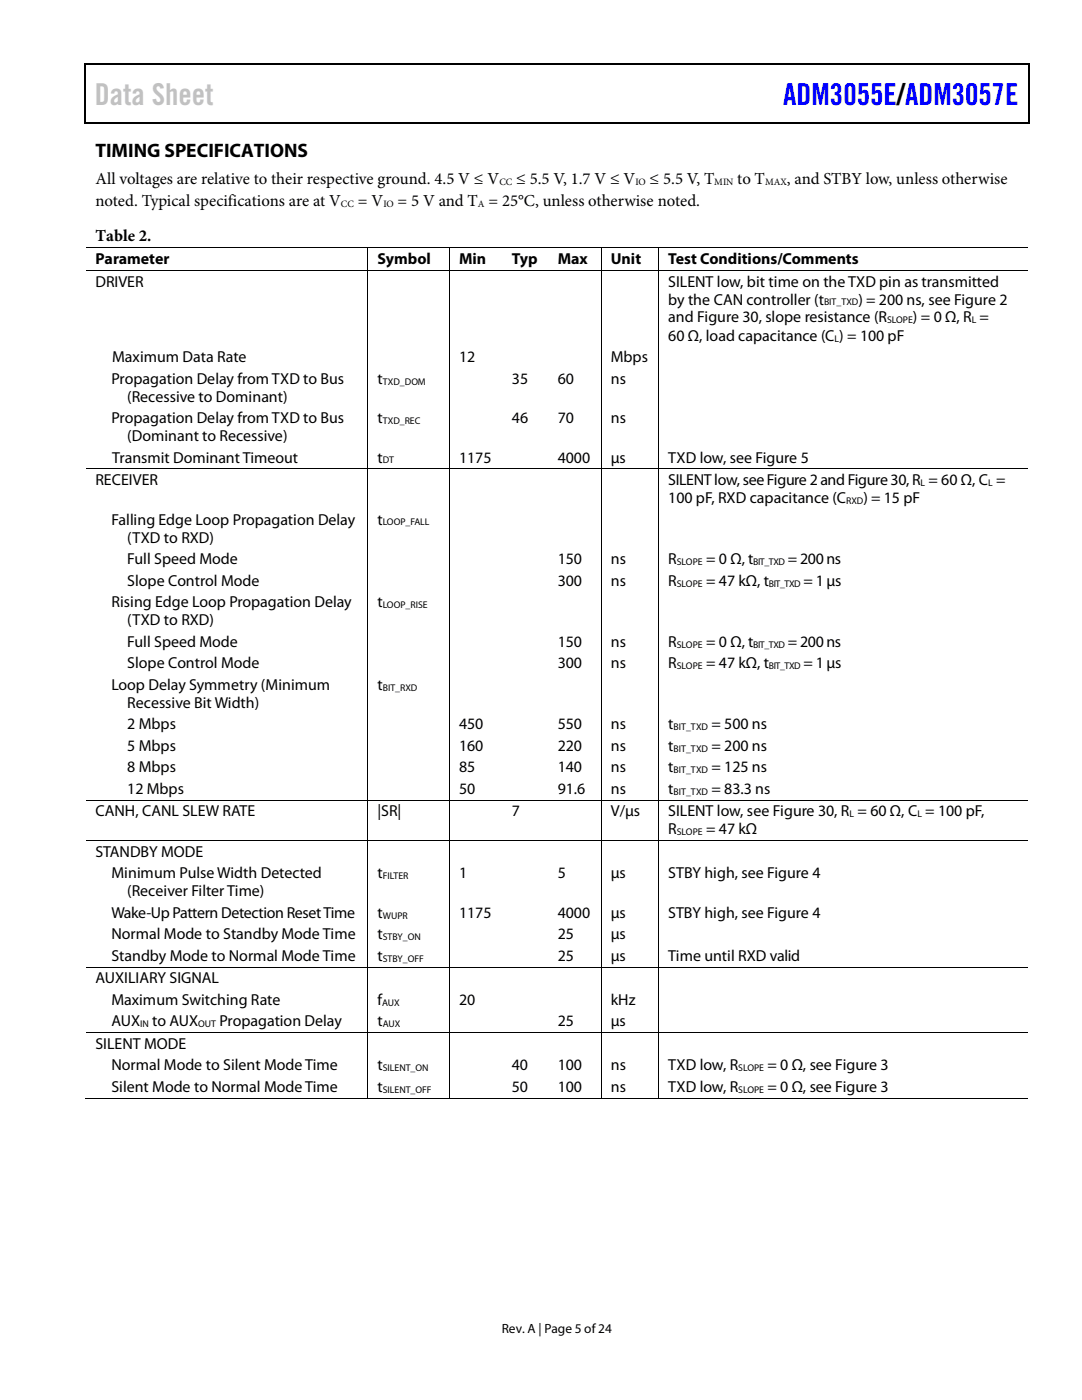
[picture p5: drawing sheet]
<svg xmlns="http://www.w3.org/2000/svg" width="216mm" height="279mm" viewBox="0 0 216 279" stroke-linecap="round" stroke-linejoin="round" font-family="sans-serif">
<defs><g id="words">
<text font-size="6" fill="#c1c1c1" x="18.9" y="20.9">Data Sheet</text>
<text font-size="6" fill="#00f" x="156.3" y="20.9">ADM3055E/ADM3057E</text>
<text font-size="3.9" x="19" y="31.3">TIMING SPECIFICATIONS</text>
<g font-size="3.3">
<text x="19" y="36.8">All voltages are relative to their respective ground. 4.5 V ≤ V</text>
<text x="19.1" y="41.1">noted. Typical specifications are at V</text>
<text x="71.4" y="41.1">= V</text>
<text x="79.3" y="41.1">= 5 V and T = 25°C, unless otherwise noted.</text>
<text x="103" y="36.8">≤ 5.5 V, 1.7 V ≤ V</text>
<text x="129.6" y="36.8">≤ 5.5 V, T</text>
<text x="147.1" y="36.8">to T</text>
<text x="157" y="36.8">, and STBY low, unless otherwise</text>
<text x="19.1" y="48.2">Table 2.</text>
</g>
<g font-size="3.2">
<text x="19" y="52.7">Parameter</text>
<text x="75.3" y="52.7">Symbol</text>
<text x="91.6" y="52.7">Min</text>
<text x="102.1" y="52.7">Typ</text>
<text x="111.3" y="52.7">Max</text>
<text x="121.9" y="52.7">Unit</text>
<text x="133.4" y="52.7">Test Conditions/Comments</text>
<text x="19" y="57.2">DRIVER</text>
<text x="133.3" y="57.2">SILENT low, bit time on the TXD pin as transmitted</text>
<text x="133.3" y="60.8">by the CAN controller (t</text>
<text x="133.4" y="64.3">and Figure 30, slope resistance (R</text>
<text x="171.3" y="60.8">) = 200 ns, see Figure 2</text>
<text x="182.2" y="64.3">) = 0 Ω, R =</text>
<text x="133.3" y="68">60 Ω, load capacitance (C ) = 100 pF</text>
<text x="22.2" y="76.6">Propagation Delay from TXD to Bus</text>
<text x="22.4" y="72.3">Maximum Data Rate</text>
<text x="75.3" y="76.6">t</text>
<text x="91.6" y="72.3">12</text>
<text x="102.2" y="76.6">35</text>
<text x="111.3" y="76.6">60</text>
<text x="121.9" y="72.3">Mbps</text>
<text x="121.9" y="76.6">ns</text>
<text x="25.4" y="80.2">(Recessive to Dominant)</text>
<text x="22.2" y="84.5">Propagation Delay from TXD to Bus</text>
<text x="25.4" y="88.1">(Dominant to Recessive)</text>
<text x="75.3" y="84.5">t</text>
<text x="102.2" y="84.5">46</text>
<text x="111.3" y="84.5">70</text>
<text x="121.9" y="84.5">ns</text>
<text x="22.4" y="92.3">Transmit Dominant Timeout</text>
<text x="75.3" y="92.3">t</text>
<text x="91.6" y="92.3">1175</text>
<text x="111.3" y="92.3">4000</text>
<text x="121.9" y="92.3">µs</text>
<text x="133.3" y="92.3">TXD low, see Figure 5</text>
<text x="19" y="96.8">RECEIVER</text>
<text x="133.3" y="96.8">SILENT low, seeFigure 2andFigure30, R = 60 Ω, C =</text>
<text x="133.3" y="100.4">100 pF, RXD capacitance (C</text>
<text x="172.3" y="100.4">) = 15 pF</text>
<text x="22.2" y="104.7">Falling Edge Loop Propagation Delay</text>
<text x="75.3" y="104.7">t</text>
<text x="25.4" y="108.3">(TXD to RXD)</text>
<text x="25.4" y="112.6">Full Speed Mode</text>
<text x="111.3" y="112.6">150</text>
<text x="121.9" y="112.6">ns</text>
<text x="133.3" y="112.6">R</text>
<text x="140.9" y="112.6">= 0 Ω, t</text>
<text x="157.2" y="112.6">= 200 ns</text>
<text x="25.4" y="116.9">Slope Control Mode</text>
<text x="111.3" y="116.9">300</text>
<text x="121.9" y="116.9">ns</text>
<text x="133.4" y="116.9">R</text>
<text x="140.9" y="116.9">= 47 kΩ, t</text>
<text x="160.3" y="116.9">= 1µs</text>
<text x="22.2" y="121.2">Rising Edge Loop Propagation Delay</text>
<text x="25.4" y="124.8">(TXD to RXD)</text>
<text x="75.3" y="121.2">t</text>
<text x="25.4" y="129.1">Full Speed Mode</text>
<text x="111.3" y="129.1">150</text>
<text x="121.9" y="129.1">ns</text>
<text x="133.3" y="129.1">R</text>
<text x="140.9" y="129.1">= 0 Ω, t</text>
<text x="157.2" y="129.1">= 200 ns</text>
<text x="22.2" y="137.7">Loop Delay Symmetry (Minimum</text>
<text x="25.4" y="133.4">Slope Control Mode</text>
<text x="75.3" y="137.7">t</text>
<text x="111.3" y="133.4">300</text>
<text x="121.9" y="133.4">ns</text>
<text x="133.4" y="133.4">R</text>
<text x="140.9" y="133.4">= 47 kΩ, t</text>
<text x="160.3" y="133.4">= 1µs</text>
<text x="25.4" y="141.3">Recessive Bit Width)</text>
<text x="25.4" y="145.5">2 Mbps</text>
<text x="25.4" y="149.9">5 Mbps</text>
<text x="91.6" y="145.5">450</text>
<text x="91.6" y="149.9">160</text>
<text x="111.3" y="145.5">550</text>
<text x="111.3" y="149.9">220</text>
<text x="121.9" y="145.5">ns</text>
<text x="121.9" y="149.9">ns</text>
<text x="133.4" y="145.5">t</text>
<text x="133.4" y="149.9">t</text>
<text x="141.9" y="145.5">= 500 ns</text>
<text x="141.9" y="149.9">= 200 ns</text>
<text x="25.4" y="154.1">8 Mbps</text>
<text x="91.6" y="154.1">85</text>
<text x="111.3" y="154.1">140</text>
<text x="121.9" y="154.1">ns</text>
<text x="133.3" y="154.1">t</text>
<text x="141.9" y="154.1">= 125 ns</text>
<text x="25.4" y="158.5">12 Mbps</text>
<text x="91.6" y="158.5">50</text>
<text x="111.3" y="158.5">91.6</text>
<text x="121.9" y="158.5">ns</text>
<text x="133.4" y="158.5">t</text>
<text x="141.9" y="158.5">= 83.3 ns</text>
<text x="19" y="162.9">CANH, CANL SLEW RATE</text>
<text x="75.3" y="162.9">|SR|</text>
<text x="102.2" y="162.9">7</text>
<text x="121.9" y="162.9">V/µs</text>
<text x="133.3" y="166.5">R</text>
<text x="133.3" y="162.9">SILENT low, see Figure 30, R = 60 Ω, C = 100 pF,</text>
<text x="140.9" y="166.5">= 47 kΩ</text>
<text x="19" y="171">STANDBY MODE</text>
<text x="22.2" y="175.3">Minimum Pulse Width Detected</text>
<text x="25.4" y="178.9">(Receiver Filter Time)</text>
<text x="75.3" y="175.3">t</text>
<text x="91.6" y="175.3">1</text>
<text x="111.3" y="175.3">5</text>
<text x="121.9" y="175.3">µs</text>
<text x="133.4" y="175.3">STBY high, see Figure 4</text>
<text x="22.2" y="183.2">Wake-Up Pattern Detection Reset Time</text>
<text x="75.3" y="183.2">t</text>
<text x="91.6" y="183.2">1175</text>
<text x="111.3" y="183.2">4000</text>
<text x="121.9" y="183.2">µs</text>
<text x="133.4" y="183.2">STBY high, see Figure 4</text>
<text x="22.2" y="187.5">Normal Mode to Standby Mode Time</text>
<text x="22.2" y="191.8">Standby Mode to Normal Mode Time</text>
<text x="75.3" y="187.5">t</text>
<text x="75.3" y="191.8">t</text>
<text x="111.3" y="187.5">25</text>
<text x="111.3" y="191.8">25</text>
<text x="121.9" y="187.5">µs</text>
<text x="121.9" y="191.8">µs</text>
<text x="133.4" y="191.8">Time until RXD valid</text>
<text x="19" y="196.2">AUXILIARY SIGNAL</text>
<text x="22.2" y="200.5">Maximum Switching Rate</text>
<text x="75.3" y="200.5">f</text>
<text x="91.6" y="200.5">20</text>
<text x="121.9" y="200.5">kHz</text>
<text x="19" y="209.3">SILENT MODE</text>
<text x="22.2" y="204.8">AUX</text>
<text x="30.4" y="204.8">to AUX</text>
<text x="43.8" y="204.8">Propagation Delay</text>
<text x="75.3" y="204.8">t</text>
<text x="111.3" y="204.8">25</text>
<text x="121.9" y="204.8">µs</text>
<text x="22.2" y="213.6">Normal Mode to Silent Mode Time</text>
<text x="75.3" y="213.6">t</text>
<text x="102.1" y="213.6">40</text>
<text x="111.3" y="213.6">100</text>
<text x="121.9" y="213.6">ns</text>
<text x="133.3" y="213.6">TXD low, R</text>
<text x="153.2" y="213.6">= 0 Ω, see Figure 3</text>
<text x="22.2" y="217.9">Silent Mode to Normal Mode Time</text>
<text x="75.3" y="217.9">t</text>
<text x="102.1" y="217.9">50</text>
<text x="111.3" y="217.9">100</text>
<text x="121.9" y="217.9">ns</text>
<text x="133.3" y="217.9">TXD low, R</text>
<text x="153.2" y="217.9">= 0 Ω, see Figure 3</text>
</g>
<text font-size="2.7" x="100.1" y="266">Rev. A | Page 5 of24</text>
<g font-size="1.9">
<text x="68" y="41.2">CC</text>
<text x="76.5" y="41.2">IO</text>
<text x="95.4" y="41.2">A</text>
<text x="99.7" y="37">CC</text>
<text x="126.8" y="37">IO</text>
<text x="142.5" y="37">MIN</text>
<text x="152.7" y="37">MAX</text>
<text x="164.4" y="61">BIT_TXD</text>
<text x="177" y="64.5">SLOPE</text>
<text x="193.9" y="64.5">L</text>
<text x="166.5" y="68.2">L</text>
<text x="76.4" y="76.8">TXD_DOM</text>
<text x="76.4" y="84.6">TXD_REC</text>
<text x="76.4" y="92.5">DT</text>
<text x="168.8" y="100.6">RXD</text>
<text x="183.6" y="97">L</text>
<text x="197.2" y="97">L</text>
<text x="76.4" y="104.9">LOOP_FALL</text>
<text x="135" y="112.8">SLOPE</text>
<text x="150.3" y="112.8">BIT_TXD</text>
<text x="135" y="117.1">SLOPE</text>
<text x="153.4" y="117.1">BIT_TXD</text>
<text x="76.4" y="121.4">LOOP_RISE</text>
<text x="135" y="129.2">SLOPE</text>
<text x="150.3" y="129.2">BIT_TXD</text>
<text x="76.4" y="137.8">BIT_RXD</text>
<text x="135" y="133.6">SLOPE</text>
<text x="153.4" y="133.6">BIT_TXD</text>
<text x="134.4" y="145.7">BIT_TXD</text>
<text x="134.4" y="150">BIT_TXD</text>
<text x="134.4" y="154.3">BIT_TXD</text>
<text x="134.4" y="158.6">BIT_TXD</text>
<text x="135" y="166.7">SLOPE</text>
<text x="169.5" y="163.1">L</text>
<text x="183" y="163.1">L</text>
<text x="76.4" y="175.4">FILTER</text>
<text x="76.4" y="183.3">WUPR</text>
<text x="76.4" y="187.6">STBY_ON</text>
<text x="76.4" y="191.9">STBY_OFF</text>
<text x="76.2" y="200.7">AUX</text>
<text x="28" y="205">IN</text>
<text x="39.5" y="205">OUT</text>
<text x="76.4" y="205">AUX</text>
<text x="76.4" y="213.8">SILENT_ON</text>
<text x="147.3" y="213.8">SLOPE</text>
<text x="76.4" y="218.1">SILENT_OFF</text>
<text x="147.3" y="218.1">SLOPE</text>
</g>
</g></defs>
<g fill="#000">
<path d="M16.9 12.7h.2v1h-.2zM16.9 12.7h.2v.3h-.2zM82.5 12.7h.3v.3h-.3zM205.1 12.7h.3v1h-.3zM205.1 12.7h.3v.3h-.3zM16.9 24.4h.2v.2h-.2zM82.3 24.4h.2v.2h-.2zM205.1 24.4h.3v.2h-.3zM73.3 49.4h.2v.1h-.2zM73.3 53.9h.2v.2h-.2zM89.6 49.4h.2v.1h-.2zM89.6 53.9h.2v.2h-.2z"/>
<path d="M100.2 49.4h.2v.1h-.2zM100.2 53.9h.2v.2h-.2zM109.4 49.4h.2v.1h-.2zM109.4 53.9h.2v.2h-.2zM119.9 49.4h.2v.1h-.2zM119.9 53.9h.2v.2h-.2zM131.4 49.4h.1v.1h-.1zM131.4 53.9h.1v.2h-.1zM73.3 93.5h.2v.2h-.2zM89.6 93.5h.2v.2h-.2zM100.2 93.5h.2v.2h-.2zM109.4 93.5h.2v.2h-.2z"/>
<path d="M119.9 93.5h.2v.2h-.2zM131.4 93.5h.1v.2h-.1zM73.3 159.6h.2v.2h-.2zM89.6 159.6h.2v.2h-.2zM100.2 159.6h.2v.2h-.2zM109.4 159.6h.2v.2h-.2zM119.9 159.6h.2v.2h-.2zM131.4 159.6h.1v.2h-.1zM73.3 167.7h.2v.2h-.2zM89.6 167.7h.2v.2h-.2zM100.2 167.7h.2v.2h-.2zM109.4 167.7h.2v.2h-.2z"/>
<path d="M119.9 167.7h.2v.2h-.2zM131.4 167.7h.1v.2h-.1zM73.3 192.9h.2v.2h-.2zM89.6 192.9h.2v.2h-.2zM100.2 192.9h.2v.2h-.2zM109.4 192.9h.2v.2h-.2zM119.9 192.9h.2v.2h-.2zM131.4 192.9h.1v.2h-.1zM73.3 206h.2v.2h-.2zM73.3 219.1h.2v.1h-.2zM89.6 206h.2v.2h-.2zM89.6 219.1h.2v.1h-.2z"/>
<path d="M100 219.1h.2v.1h-.2zM100.2 206h.2v.2h-.2zM109.1 219.1h.2v.1h-.2zM109.4 206h.2v.2h-.2zM119.9 206h.2v.2h-.2zM119.9 219.1h.2v.1h-.2zM131.4 206h.1v.2h-.1zM131.4 219.1h.1v.1h-.1z"/>
</g>
<path d="M17 13.7v10.7M17.1 12.8h65.4M82.8 12.8h122.3M205.2 13.7v10.7M17.1 24.5h188" fill="none" stroke="#000" stroke-width=".25"/>
<g fill="none" stroke="#000" stroke-width=".2">
<path d="M17.1 49.4h56.2M17.1 54h56.2M73.4 49.5v4.4M73.4 54.1v39.4M73.5 49.4h16.1M73.5 54h16.1M89.7 49.5v4.4M89.7 54.1v39.4M89.8 49.4h10.4M89.8 54h10.4M100.4 49.4h9M100.4 54h9"/>
<path d="M109.6 49.4h10.3M109.6 54h10.3M120 49.5v4.4M120 54.1v39.4M120.1 49.4h11.3M120.1 54h11.3M131.4 49.5v4.4M131.4 54.1v39.4M131.5 49.4h73.6M131.5 54h73.6M17.1 93.6h56.2M73.4 93.7v65.9"/>
<path d="M73.5 93.6h16.1M89.7 93.7v65.9M89.8 93.6h10.4M100.4 93.6h9M109.6 93.6h10.3M120 93.7v65.9M120.1 93.6h11.3M131.4 93.7v65.9M131.5 93.6h73.6M17.1 159.7h56.2M73.4 159.8v7.9M73.5 159.7h16.1"/>
<path d="M89.7 159.8v7.9M89.8 159.7h10.4M100.4 159.7h9M109.6 159.7h10.3M120 159.8v7.9M120.1 159.7h11.3M131.4 159.8v7.9M131.5 159.7h73.6M17.1 167.8h56.2M73.4 167.9v25M73.5 167.8h16.1M89.7 167.9v25"/>
<path d="M89.8 167.8h10.4M100.4 167.8h9M109.6 167.8h10.3M120 167.9v25M120.1 167.8h11.3M131.4 167.9v25M131.5 167.8h73.6M17.1 193h56.2M73.4 193.1v12.9M73.5 193h16.1M89.7 193.1v12.9M89.8 193h10.4"/>
<path d="M100.4 193h9M109.6 193h10.3M120 193.1v12.9M120.1 193h11.3M131.4 193.1v12.9M131.5 193h73.6M16.9 219.2h56.4M17.1 206.1h56.2M73.4 206.2v12.9M73.5 206.1h16.1M73.5 219.2h16.1M89.7 206.2v12.9"/>
<path d="M89.8 206.1h10.4M89.8 219.2h30.1M100.4 206.1h9M109.6 206.1h10.3M120 206.2v12.9M120.1 206.1h11.3M120.1 219.2h11.3M131.4 206.2v12.9M131.5 206.1h73.6M131.5 219.2h73.6"/>
</g>
<use href="#words"/>
</svg>
